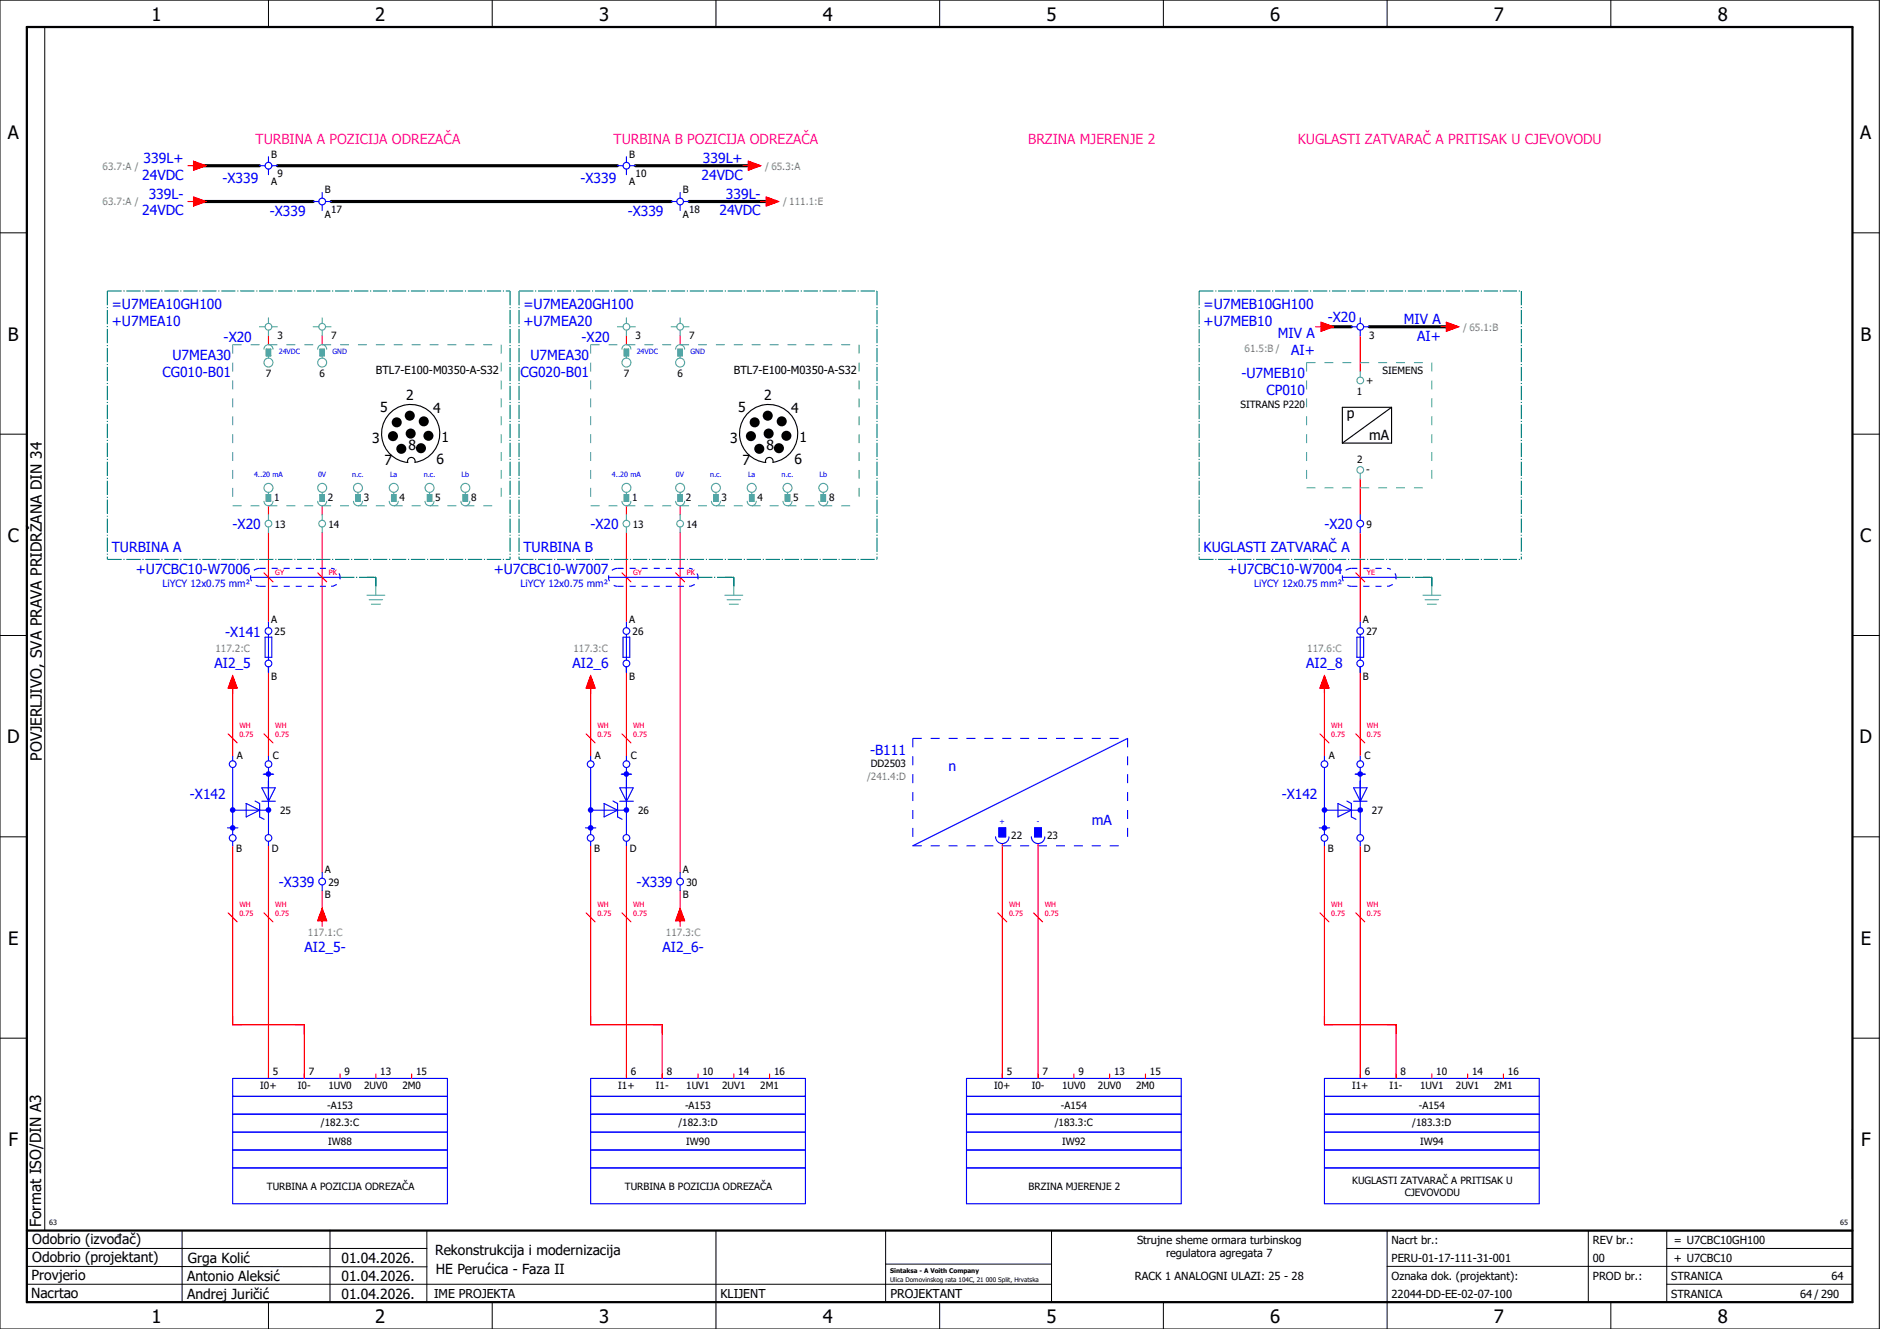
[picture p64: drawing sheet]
<svg xmlns="http://www.w3.org/2000/svg" width="420mm" height="297mm" viewBox="0 0 420 297" stroke-linecap="round" stroke-linejoin="round" font-family="sans-serif">
<defs><g id="words">
<g font-size="4.1">
<text x="33.9" y="4.7">1</text>
<text x="83.9" y="4.7">2</text>
<text x="133.9" y="4.7">3</text>
<text x="183.9" y="4.7">4</text>
<text x="233.9" y="4.7">5</text>
<text x="283.9" y="4.7">6</text>
<text x="333.9" y="4.7">7</text>
<text x="383.9" y="4.7">8</text>
<text x="1.8" y="31.2">A</text>
<text x="415.8" y="31.2">A</text>
<text x="1.8" y="76.2">B</text>
<text x="415.8" y="76.2">B</text>
<text x="1.8" y="121.2">C</text>
<text x="415.8" y="121.2">C</text>
<text x="1.6" y="166.2">D</text>
<text x="415.6" y="166.2">D</text>
<text x="1.8" y="211.2">E</text>
<text x="415.8" y="211.2">E</text>
<text x="1.9" y="256.2">F</text>
<text x="415.9" y="256.2">F</text>
<text x="33.9" y="295.7">1</text>
<text x="83.9" y="295.7">2</text>
<text x="133.9" y="295.7">3</text>
<text x="183.9" y="295.7">4</text>
<text x="233.9" y="295.7">5</text>
<text x="283.9" y="295.7">6</text>
<text x="333.9" y="295.7">7</text>
<text x="383.9" y="295.7">8</text>
</g>
<g font-size="3.4">
<text x="9.4" y="170" transform="rotate(-90 9.4 170)">POVJERLJIVO, SVA PRAVA PRIDRŽANA DIN 34</text>
<text x="9.2" y="274.3" transform="rotate(-90 9.2 274.3)">Format ISO/DIN A3</text>
</g>
<g font-size="3.1" fill="#f0f">
<text x="57.1" y="32.1">TURBINA A POZICIJA ODREZAČA</text>
<text x="137.1" y="32.1">TURBINA B POZICIJA ODREZAČA</text>
<text x="229.8" y="32.1">BRZINA MJERENJE 2</text>
<text x="290" y="32.1">KUGLASTI ZATVARAČ A PRITISAK U CJEVOVODU</text>
</g>
<g font-size="3.1" fill="#00f">
<text x="31.8" y="40.1">24VDC</text>
<text x="32.1" y="36.4">339L+</text>
<text x="49.7" y="40.8">-X339</text>
<text x="129.7" y="40.8">-X339</text>
<text x="156.8" y="40.1">24VDC</text>
<text x="157.1" y="36.4">339L+</text>
<text x="33.2" y="44.4">339L-</text>
<text x="162.2" y="44.4">339L-</text>
<text x="31.8" y="48.1">24VDC</text>
<text x="60.3" y="48.3">-X339</text>
<text x="140.3" y="48.3">-X339</text>
<text x="160.8" y="48.1">24VDC</text>
<text x="25" y="69.1">=U7MEA10GH100</text>
<text x="117" y="69.1">=U7MEA20GH100</text>
<text x="269" y="69.1">=U7MEB10GH100</text>
<text x="296.7" y="71.9">-X20</text>
<text x="25" y="72.9">+U7MEA10</text>
<text x="50" y="76.3">-X20</text>
<text x="117" y="72.9">+U7MEA20</text>
<text x="130" y="76.3">-X20</text>
<text x="269" y="72.9">+U7MEB10</text>
<text x="285.6" y="75.6">MIV A</text>
<text x="313.8" y="72.4">MIV A</text>
<text x="316.7" y="76.1">AI+</text>
<text x="38.6" y="80.5">U7MEA30</text>
<text x="118.6" y="80.5">U7MEA30</text>
<text x="288.6" y="79.3">AI+</text>
<text x="36.3" y="84.2">CG010-B01</text>
<text x="116.3" y="84.2">CG020-B01</text>
<text x="277.5" y="84.5">-U7MEB10</text>
<text x="283" y="88.2">CP010</text>
<text x="52" y="118.3">-X20</text>
<text x="132" y="118.3">-X20</text>
<text x="296" y="118.3">-X20</text>
<text x="25" y="123.4">TURBINA A</text>
<text x="117" y="123.4">TURBINA B</text>
<text x="269" y="123.4">KUGLASTI ZATVARAČ A</text>
<text x="30.3" y="128.4">+U7CBC10-W7006</text>
<text x="110.3" y="128.4">+U7CBC10-W7007</text>
<text x="274.3" y="128.4">+U7CBC10-W7004</text>
<text x="50.3" y="142.3">-X141</text>
<text x="47.9" y="149.4">AI2_5</text>
<text x="127.9" y="149.4">AI2_6</text>
<text x="291.9" y="149.4">AI2_8</text>
<text x="194.5" y="168.6">-B111</text>
<text x="212" y="172.4">n</text>
<text x="42.4" y="178.6">-X142</text>
<text x="286.4" y="178.6">-X142</text>
<text x="244" y="184.4">mA</text>
<text x="62.3" y="198.3">-X339</text>
<text x="142.3" y="198.3">-X339</text>
<text x="68.1" y="212.7">AI2_5-</text>
<text x="148.1" y="212.7">AI2_6-</text>
</g>
<g font-size="3.1">
<text x="90.8" y="89.4">2</text>
<text x="170.8" y="89.4">2</text>
<text x="85" y="92.2">5</text>
<text x="96.8" y="92.2">4</text>
<text x="165" y="92.2">5</text>
<text x="176.8" y="92.2">4</text>
<text x="301" y="93.4">p</text>
<text x="83.2" y="99">3</text>
<text x="91.3" y="100.5">8</text>
<text x="98.7" y="98.7">1</text>
<text x="163.2" y="99">3</text>
<text x="171.3" y="100.5">8</text>
<text x="178.7" y="98.7">1</text>
<text x="306" y="98.4">mA</text>
<text x="86" y="103.9">7</text>
<text x="97.6" y="103.6">6</text>
<text x="166" y="103.9">7</text>
<text x="177.6" y="103.6">6</text>
<text x="7.2" y="278.1">Odobrio (izvođač)</text>
<text x="97.2" y="280.5">Rekonstrukcija i modernizacija</text>
<text x="7.1" y="286.1">Provjerio</text>
<text x="7.2" y="282.1">Odobrio (projektant)</text>
<text x="41.8" y="286.2">Antonio Aleksić</text>
<text x="42" y="282.3">Grga Kolić</text>
<text x="76.3" y="282.3">01.04.2026.</text>
<text x="76.3" y="286.3">01.04.2026.</text>
<text x="97.4" y="284.8">HE Perućica - Faza II</text>
<text x="6.9" y="290">Nacrtao</text>
<text x="41.8" y="290.3">Andrej Juričić</text>
<text x="76.3" y="290.3">01.04.2026.</text>
</g>
<g font-size="2.7">
<text x="97" y="290.1">IME PROJEKTA</text>
<text x="161" y="290.1">KLIJENT</text>
<text x="199" y="290.1">PROJEKTANT</text>
</g>
<g font-size="2.5">
<text x="84" y="83.5">BTL7-E100-M0350-A-S32</text>
<text x="164" y="83.5">BTL7-E100-M0350-A-S32</text>
<text x="254.1" y="278">Strujne sheme ormara turbinskog</text>
<text x="260.6" y="281">regulatora agregata 7</text>
<text x="311" y="278">Nacrt br.:</text>
<text x="356" y="278">REV br.:</text>
<text x="374.1" y="278">= U7CBC10GH100</text>
<text x="253.6" y="286">RACK 1 ANALOGNI ULAZI: 25 - 28</text>
<text x="311" y="286">Oznaka dok. (projektant):</text>
<text x="311" y="282">PERU-01-17-111-31-001</text>
<text x="356" y="286">PROD br.:</text>
<text x="356" y="282">00</text>
<text x="373.5" y="286">STRANICA</text>
<text x="374.1" y="282.1">+ U7CBC10</text>
<text x="409.3" y="286">64</text>
<text x="311" y="290">22044-DD-EE-02-07-100</text>
<text x="373.5" y="290">STRANICA</text>
<text x="402.3" y="290">64 / 290</text>
</g>
<g font-size="2.2">
<text x="60.6" y="35.4">B</text>
<text x="140.6" y="35.4">B</text>
<text x="60.6" y="41.3">A</text>
<text x="62.1" y="39.6">9</text>
<text x="140.6" y="41.3">A</text>
<text x="142.1" y="39.6">10</text>
<text x="72.6" y="43.2">B</text>
<text x="74" y="47.7">17</text>
<text x="152.6" y="43.2">B</text>
<text x="154" y="47.7">18</text>
<text x="72.6" y="48.7">A</text>
<text x="152.6" y="48.7">A</text>
<text x="62" y="75.7">3</text>
<text x="74" y="75.7">7</text>
<text x="142" y="75.7">3</text>
<text x="154" y="75.7">7</text>
<text x="306" y="75.7">3</text>
<text x="309" y="83.6">SIEMENS</text>
<text x="59.4" y="84.3">7</text>
<text x="71.4" y="84.3">6</text>
<text x="139.4" y="84.3">7</text>
<text x="151.4" y="84.3">6</text>
<text x="303.3" y="88.4">1</text>
<text x="305.3" y="85.7">+</text>
<text x="277.2" y="91.1">SITRANS P220</text>
<text x="303.3" y="103.5">2</text>
<text x="305.3" y="105.7">-</text>
<text x="61.3" y="111.9">1</text>
<text x="73.3" y="111.9">2</text>
<text x="81.3" y="111.9">3</text>
<text x="89.3" y="111.9">4</text>
<text x="97.3" y="111.9">5</text>
<text x="105.3" y="111.9">8</text>
<text x="141.3" y="111.9">1</text>
<text x="153.3" y="111.9">2</text>
<text x="161.3" y="111.9">3</text>
<text x="169.3" y="111.9">4</text>
<text x="177.3" y="111.9">5</text>
<text x="185.3" y="111.9">8</text>
<text x="61.4" y="117.9">13</text>
<text x="73.4" y="117.9">14</text>
<text x="141.4" y="117.9">13</text>
<text x="153.4" y="117.9">14</text>
<text x="305.4" y="117.9">9</text>
<text x="60.6" y="139.2">A</text>
<text x="61.4" y="142">25</text>
<text x="140.6" y="139.2">A</text>
<text x="141.4" y="142">26</text>
<text x="304.6" y="139.2">A</text>
<text x="305.4" y="142">27</text>
<text x="60.6" y="151.9">B</text>
<text x="140.6" y="151.9">B</text>
<text x="304.6" y="151.9">B</text>
<text x="53" y="169.7">A</text>
<text x="61" y="169.7">C</text>
<text x="133" y="169.7">A</text>
<text x="141" y="169.7">C</text>
<text x="194.6" y="171.5">DD2503</text>
<text x="297" y="169.7">A</text>
<text x="305" y="169.7">C</text>
<text x="62.6" y="181.9">25</text>
<text x="142.6" y="181.9">26</text>
<text x="306.6" y="181.9">27</text>
<text x="52.8" y="190.5">B</text>
<text x="60.8" y="190.5">D</text>
<text x="132.8" y="190.5">B</text>
<text x="140.8" y="190.5">D</text>
<text x="226" y="187.5">22</text>
<text x="234" y="187.5">23</text>
<text x="296.8" y="190.5">B</text>
<text x="304.8" y="190.5">D</text>
<text x="72.6" y="195.2">A</text>
<text x="73.4" y="197.9">29</text>
<text x="152.6" y="195.2">A</text>
<text x="153.4" y="197.9">30</text>
<text x="72.6" y="200.7">B</text>
<text x="152.6" y="200.7">B</text>
<text x="58.2" y="243.5">I0+</text>
<text x="61" y="240.4">5</text>
<text x="66.6" y="243.5">I0-</text>
<text x="69" y="240.4">7</text>
<text x="73.4" y="243.5">1UV0</text>
<text x="77" y="240.4">9</text>
<text x="81.4" y="243.5">2UV0</text>
<text x="85" y="240.4">13</text>
<text x="89.9" y="243.5">2M0</text>
<text x="93" y="240.4">15</text>
<text x="138.2" y="243.5">I1+</text>
<text x="141" y="240.4">6</text>
<text x="146.6" y="243.5">I1-</text>
<text x="149" y="240.4">8</text>
<text x="153.4" y="243.5">1UV1</text>
<text x="157" y="240.4">10</text>
<text x="161.4" y="243.5">2UV1</text>
<text x="165" y="240.4">14</text>
<text x="169.9" y="243.5">2M1</text>
<text x="173" y="240.4">16</text>
<text x="222.2" y="243.5">I0+</text>
<text x="225" y="240.4">5</text>
<text x="230.6" y="243.5">I0-</text>
<text x="233" y="240.4">7</text>
<text x="237.4" y="243.5">1UV0</text>
<text x="241" y="240.4">9</text>
<text x="245.4" y="243.5">2UV0</text>
<text x="249" y="240.4">13</text>
<text x="253.9" y="243.5">2M0</text>
<text x="257" y="240.4">15</text>
<text x="302.2" y="243.5">I1+</text>
<text x="305" y="240.4">6</text>
<text x="310.6" y="243.5">I1-</text>
<text x="313" y="240.4">8</text>
<text x="317.4" y="243.5">1UV1</text>
<text x="321" y="240.4">10</text>
<text x="325.4" y="243.5">2UV1</text>
<text x="329" y="240.4">14</text>
<text x="333.9" y="243.5">2M1</text>
<text x="337" y="240.4">16</text>
<text x="71.7" y="251.8">/182.3:C</text>
<text x="73.1" y="247.8">-A153</text>
<text x="151.6" y="251.8">/182.3:D</text>
<text x="153.1" y="247.8">-A153</text>
<text x="235.7" y="251.8">/183.3:C</text>
<text x="237.1" y="247.8">-A154</text>
<text x="315.6" y="251.8">/183.3:D</text>
<text x="317.1" y="247.8">-A154</text>
<text x="73.4" y="256">IW88</text>
<text x="153.4" y="256">IW90</text>
<text x="237.4" y="256">IW92</text>
<text x="317.4" y="256">IW94</text>
<text x="59.6" y="265.9">TURBINA A POZICIJA ODREZAČA</text>
<text x="139.7" y="265.9">TURBINA B POZICIJA ODREZAČA</text>
<text x="229.9" y="265.9">BRZINA MJERENJE 2</text>
<text x="302.2" y="264.6">KUGLASTI ZATVARAČ A PRITISAK U</text>
<text x="314" y="267.3">CJEVOVODU</text>
</g>
<g font-size="2.2" fill="#7ca552">
<text x="22.9" y="37.9">63.7:A /</text>
<text x="171" y="37.9">/ 65.3:A</text>
<text x="22.9" y="45.9">63.7:A /</text>
<text x="175" y="45.9">/ 111.1:E</text>
<text x="327" y="73.9">/ 65.1:B</text>
<text x="278.2" y="78.7">61.5:B /</text>
<text x="48.2" y="145.8">117.2:C</text>
<text x="128.2" y="145.8">117.3:C</text>
<text x="292.2" y="145.8">117.6:C</text>
<text x="193.8" y="174.2">/241.4:D</text>
<text x="68.8" y="209.2">117.1:C</text>
<text x="148.8" y="209.2">117.3:C</text>
</g>
<g font-size="2.2" fill="#00f">
<text x="36.3" y="131.3">LiYCY 12x0.75 mm²</text>
<text x="116.3" y="131.3">LiYCY 12x0.75 mm²</text>
<text x="280.3" y="131.3">LiYCY 12x0.75 mm²</text>
</g>
<g font-size="1.6" fill="#00f">
<text x="62.3" y="79.2">24VDC</text>
<text x="74.3" y="79.2">GND</text>
<text x="142.3" y="79.2">24VDC</text>
<text x="154.3" y="79.2">GND</text>
<text x="56.8" y="106.7">4..20 mA</text>
<text x="71.1" y="106.7">0V</text>
<text x="78.7" y="106.7">n.c.</text>
<text x="87.2" y="106.7">La</text>
<text x="94.7" y="106.7">n.c.</text>
<text x="103.2" y="106.7">Lb</text>
<text x="136.8" y="106.7">4..20 mA</text>
<text x="151.1" y="106.7">0V</text>
<text x="158.7" y="106.7">n.c.</text>
<text x="167.2" y="106.7">La</text>
<text x="174.7" y="106.7">n.c.</text>
<text x="183.2" y="106.7">Lb</text>
<text x="223.4" y="184.2">+</text>
<text x="231.7" y="184.2">-</text>
</g>
<g font-size="1.6" fill="#f00">
<text x="61.5" y="128.5">GY</text>
<text x="73.5" y="128.5">PK</text>
<text x="141.5" y="128.5">GY</text>
<text x="153.5" y="128.5">PK</text>
<text x="305.5" y="128.5">YE</text>
<text x="53.5" y="164.7">0.75</text>
<text x="53.5" y="162.8">WH</text>
<text x="61.5" y="164.7">0.75</text>
<text x="61.5" y="162.8">WH</text>
<text x="133.5" y="164.7">0.75</text>
<text x="133.5" y="162.8">WH</text>
<text x="141.5" y="164.7">0.75</text>
<text x="141.5" y="162.8">WH</text>
<text x="297.5" y="164.7">0.75</text>
<text x="297.5" y="162.8">WH</text>
<text x="305.5" y="164.7">0.75</text>
<text x="305.5" y="162.8">WH</text>
<text x="53.5" y="202.8">WH</text>
<text x="61.5" y="202.8">WH</text>
<text x="133.5" y="202.8">WH</text>
<text x="141.5" y="202.8">WH</text>
<text x="225.5" y="202.8">WH</text>
<text x="233.5" y="202.8">WH</text>
<text x="297.5" y="202.8">WH</text>
<text x="305.5" y="202.8">WH</text>
<text x="53.5" y="204.7">0.75</text>
<text x="61.5" y="204.7">0.75</text>
<text x="133.5" y="204.7">0.75</text>
<text x="141.5" y="204.7">0.75</text>
<text x="225.5" y="204.7">0.75</text>
<text x="233.5" y="204.7">0.75</text>
<text x="297.5" y="204.7">0.75</text>
<text x="305.5" y="204.7">0.75</text>
</g>
<g font-size="1.6">
<text x="11" y="273.7">63</text>
<text x="411.2" y="273.7">65</text>
</g>
<g font-size="1.4">
<text x="198.9" y="284.4">Sintaksa - A Voith Company</text>
<text x="198.9" y="286.4">Ulica Domovinskog rata 104C, 21 000 Split, Hrvatska</text>
</g>
</g></defs>
<g fill="none" stroke="#000" stroke-width=".22">
<path d="M0 0h420v297h-420zM10 6v269M60 0v6M110 0v6M160 0v6M210 0v6M260 0v6M310 0v6M360 0v6M0 52h6M414 52h6M0 97h6"/>
<path d="M414 97h6M0 142h6M414 142h6M414 176.3v87.4M0 187h6M414 187h6M0 232h6M414 232h6M6 279h89.4M40.7 275v16M73.7 274.9v16M95.4 275.1v16"/>
<path d="M160 275v22M197.9 275.1v16M310 275v22M355 275v16M372.5 279h41.5M372.5 275v16M414 275h-179v16M6 283l89.4 .1M6 287h229M60 291v6M110 291v6M197.9 282.5h37.1"/>
<path d="M210 291v6M260 291v6M310 283h104M360 291v6M372.5 287h41.5"/>
</g>
<path d="M6 6h408v285h-408zM6 275h408" fill="none" stroke="#000" stroke-width=".5"/>
<g fill="none" stroke="#f00" stroke-width=".25">
<path d="M60 75v2M72 75v2M140 75v2M152 75v2M304 75v8M60 113v2M60 119v20M72 113v2M72 119v76M140 113v2M140 119v20M152 113v2"/>
<path d="M152 119v76M304 107v8M304 119v20M52 154v15M60 149v20M132 154v15M140 149v20M296 154v15M304 149v20M52 189v40h16v12M60 189v52M72 199v7"/>
<path d="M132 189v40h16v12M140 189v52M152 199v7M224 189v52M232 189v52M296 189v40h16v12M304 189v52M76 240v1M84 240v1M92 240v1M156 240v1M164 240v1"/>
<path d="M172 240v1"/>
</g>
<path d="M76 129h8M82 129h2M84 129v2M156 129h8M162 129h2M164 129v2M312 129h8M318 129h2M320 129v2" fill="none" stroke="#00be00" stroke-width=".25" stroke-dasharray="3.2 .4 .3 .4" stroke-linecap="butt"/>
<path d="M44 37h14M62 37h76M142 37h26M44 45h26M74 45h76M154 45h18M296 73h6M306 73h18" fill="none" stroke="#000" stroke-width=".7"/>
<g fill="none" stroke="#00f" stroke-width=".25">
<path d="M252 165l-48 24M52 249h48M52 241h48v28h-48zM52 245h48M52 257h48M52 253h48M132 249h48M132 245h48M132 257h48M132 253h48M132 241h48v28h-48zM52 261h48"/>
<path d="M132 261h48"/>
</g>
<path d="M87.5 92a6.5 6.5 0 0 1 10.2 2.2 6.5 6.5 0 0 1-5 9.1 .85 .85 0 0 0-.8-1.1 .85 .85 0 0 0-.8 1.2 6.5 6.5 0 0 1-5.5-4.5 6.5 6.5 0 0 1 1.9-6.9zM167.5 92a6.5 6.5 0 0 1 10.2 2.2 6.5 6.5 0 0 1-5 9.1 .85 .85 0 0 0-.8-1.1 .85 .85 0 0 0-.8 1.2 6.5 6.5 0 0 1-5.5-4.5 6.5 6.5 0 0 1 1.9-6.9zM311 91v8h-11M311 91h-11v8M311 91l-11 8" fill="none" stroke="#000" stroke-width=".25"/>
<g fill="none" stroke="#52a5a5" stroke-width=".25">
<path d="M59 78a1 1 0 0 1 1-1 1 1 0 0 1 1 1M59.5 78h1v1.5h-1zM60 79.5v.5M71 78a1 1 0 0 1 1-1 1 1 0 0 1 1 1M71.5 78h1v1.5h-1zM72 79.5v.5M139 78a1 1 0 0 1 1-1 1 1 0 0 1 1 1M139.5 78h1v1.5h-1zM140 79.5v.5M151 78a1 1 0 0 1 1-1 1 1 0 0 1 1 1M151.5 78h1v1.5h-1zM152 79.5v.5"/>
<path d="M59 112a1 1 0 0 0 1 1 1 1 0 0 0 1-1M59.5 110.5h1v1.5h-1zM60 110v.5M71 112a1 1 0 0 0 1 1 1 1 0 0 0 1-1M71.5 110.5h1v1.5h-1zM72 110v.5M79 112a1 1 0 0 0 1 1 1 1 0 0 0 1-1M79.5 110.5h1v1.5h-1zM80 110v.5M87 112a1 1 0 0 0 1 1 1 1 0 0 0 1-1M87.5 110.5h1v1.5h-1zM88 110v.5"/>
<path d="M95 112a1 1 0 0 0 1 1 1 1 0 0 0 1-1M95.5 110.5h1v1.5h-1zM96 110v.5M103 112a1 1 0 0 0 1 1 1 1 0 0 0 1-1M103.5 110.5h1v1.5h-1zM104 110v.5M139 112a1 1 0 0 0 1 1 1 1 0 0 0 1-1M139.5 110.5h1v1.5h-1zM140 110v.5M151 112a1 1 0 0 0 1 1 1 1 0 0 0 1-1M151.5 110.5h1v1.5h-1zM152 110v.5"/>
<path d="M159 112a1 1 0 0 0 1 1 1 1 0 0 0 1-1M159.5 110.5h1v1.5h-1zM160 110v.5M167 112a1 1 0 0 0 1 1 1 1 0 0 0 1-1M167.5 110.5h1v1.5h-1zM168 110v.5M175 112a1 1 0 0 0 1 1 1 1 0 0 0 1-1M175.5 110.5h1v1.5h-1zM176 110v.5M183 112a1 1 0 0 0 1 1 1 1 0 0 0 1-1M183.5 110.5h1v1.5h-1zM184 110v.5"/>
<path d="M304 105.8v1.2"/>
<circle cx="60" cy="81" r="1"/>
<circle cx="72" cy="81" r="1"/>
<circle cx="140" cy="81" r="1"/>
<circle cx="152" cy="81" r="1"/>
<circle cx="60" cy="109" r="1"/>
<circle cx="72" cy="109" r="1"/>
<circle cx="80" cy="109" r="1"/>
<circle cx="88" cy="109" r="1"/>
<circle cx="96" cy="109" r="1"/>
<circle cx="104" cy="109" r="1"/>
<circle cx="140" cy="109" r="1"/>
<circle cx="152" cy="109" r="1"/>
<circle cx="160" cy="109" r="1"/>
<circle cx="168" cy="109" r="1"/>
<circle cx="176" cy="109" r="1"/>
<circle cx="184" cy="109" r="1"/>
<circle cx="304" cy="105" r=".75"/>
</g>
<g fill="#000">
<circle cx="87.8" cy="97.5" r="1.13"/>
<circle cx="88.7" cy="94.4" r="1.13"/>
<circle cx="91.6" cy="92.9" r="1.13"/>
<circle cx="91.8" cy="96.9" r="1.13"/>
<circle cx="94.7" cy="94.2" r="1.13"/>
<circle cx="95.8" cy="97.4" r="1.13"/>
<circle cx="167.8" cy="97.5" r="1.13"/>
<circle cx="168.7" cy="94.4" r="1.13"/>
<circle cx="171.6" cy="92.9" r="1.13"/>
<circle cx="171.8" cy="96.9" r="1.13"/>
<circle cx="174.7" cy="94.2" r="1.13"/>
<circle cx="175.8" cy="97.4" r="1.13"/>
<circle cx="89.7" cy="100.3" r="1.13"/>
<circle cx="94.1" cy="100.2" r="1.13"/>
<circle cx="169.7" cy="100.3" r="1.13"/>
<circle cx="174.1" cy="100.2" r="1.13"/>
</g>
<path d="M52 77h60M52 77v36M112 77v36M132 77h60M132 77v36M192 77v36M52 113h60M132 113h60" fill="none" stroke="#52a5a5" stroke-width=".25" stroke-dasharray="2 2" stroke-linecap="butt"/>
<g fill="#52a5a5" stroke="#52a5a5" stroke-width=".22">
<path d="M59.5 110.5h1v1.5h-1z"/>
<path d="M71.5 110.5h1v1.5h-1z"/>
<path d="M79.5 110.5h1v1.5h-1z"/>
<path d="M87.5 110.5h1v1.5h-1z"/>
<path d="M95.5 110.5h1v1.5h-1z"/>
<path d="M71.5 78h1v1.5h-1z"/>
<path d="M59.5 78h1v1.5h-1z"/>
<path d="M103.5 110.5h1v1.5h-1z"/>
<path d="M139.5 110.5h1v1.5h-1z"/>
<path d="M151.5 110.5h1v1.5h-1z"/>
<path d="M159.5 110.5h1v1.5h-1z"/>
<path d="M167.5 110.5h1v1.5h-1z"/>
<path d="M175.5 110.5h1v1.5h-1z"/>
<path d="M151.5 78h1v1.5h-1z"/>
<path d="M139.5 78h1v1.5h-1z"/>
<path d="M183.5 110.5h1v1.5h-1z"/>
</g>
<circle cx="52" cy="185" r=".62" fill="#00f"/>
<g fill="none" stroke="#00f" stroke-width=".25">
<path d="M58.5 179.1h3M60 174.5v12"/>
<circle cx="52" cy="187.3" r=".75"/>
</g>
<circle cx="60" cy="181" r=".63" fill="#00f"/>
<path d="M55 179.6l3 1.5-3 1.5zM58 179.6v3M58.5 176.1h3l-1.5 3zM52 181.1h8" fill="none" stroke="#00f" stroke-width=".25"/>
<circle cx="52" cy="181" r=".63" fill="#00f"/>
<path d="M52 171.5v15" fill="none" stroke="#00f" stroke-width=".25"/>
<circle cx="60" cy="173" r=".63" fill="#00f"/>
<g fill="none" stroke="#00f" stroke-width=".25">
<path d="M52 169v1M57 179l1 .6M58.8 173h2.4M59 173h2M60 169v1M60 171.5v7M50.8 185h2.4M52 188v1M58 182.6l1 .5M60 188v1"/>
<circle cx="52" cy="170.8" r=".75"/>
<circle cx="60" cy="170.8" r=".75"/>
<circle cx="60" cy="187.3" r=".75"/>
</g>
<circle cx="132" cy="185" r=".63" fill="#00f"/>
<g fill="none" stroke="#00f" stroke-width=".25">
<path d="M138.5 179.1h3M140 174.5v12"/>
<circle cx="132" cy="187.3" r=".75"/>
</g>
<circle cx="140" cy="181" r=".63" fill="#00f"/>
<path d="M135 179.6l3 1.5-3 1.5zM138 179.6v3M138.5 176.1h3l-1.5 3zM132 181.1h8" fill="none" stroke="#00f" stroke-width=".25"/>
<circle cx="132" cy="181" r=".63" fill="#00f"/>
<path d="M132 171.5v15" fill="none" stroke="#00f" stroke-width=".25"/>
<circle cx="140" cy="173" r=".63" fill="#00f"/>
<g fill="none" stroke="#00f" stroke-width=".25">
<path d="M60 139v1.3M140 139v1.3M59.3 142.4h1.5v4.5h-1.5zM60 141.8v5.7M60 149v1.3M139.2 142.4h1.5v4.5h-1.5zM140 141.8v5.7M140 149v1.3M132 169v1M137 179l1 .6M138.8 173h2.4M139 173h2"/>
<path d="M140 169v1M140 171.5v7M130.8 185h2.4M132 188v1M138 182.6l1 .5M140 188v1M216 249h48M216 241h48v28h-48zM216 245h48M216 257h48M216 253h48M296 249h48"/>
<path d="M296 245h48M296 257h48M296 253h48M296 241h48v28h-48zM216 261h48M296 261h48"/>
<circle cx="60" cy="148.3" r=".75"/>
<circle cx="60" cy="141" r=".75"/>
<circle cx="140" cy="148.3" r=".75"/>
<circle cx="140" cy="141" r=".75"/>
<circle cx="132" cy="170.8" r=".75"/>
<circle cx="140" cy="170.8" r=".75"/>
<circle cx="140" cy="187.3" r=".75"/>
</g>
<g fill="none" stroke="#f00" stroke-width=".25">
<path d="M51 164l2 2M59 164l2 2M131 164l2 2M139 164l2 2M51 204l2 2M59 204l2 2M131 204l2 2M139 204l2 2M224 240v1M232 240v1M240 240v1M248 240v1"/>
<path d="M256 240v1M304 240v1M312 240v1M320 240v1M328 240v1M336 240v1"/>
</g>
<circle cx="296" cy="185" r=".63" fill="#00f"/>
<g fill="none" stroke="#00f" stroke-width=".25">
<path d="M302.5 179.1h3M304 174.5v12"/>
<circle cx="296" cy="187.3" r=".75"/>
</g>
<circle cx="304" cy="181" r=".63" fill="#00f"/>
<path d="M299 179.6l3 1.5-3 1.5zM302 179.6v3M302.5 176.1h3l-1.5 3zM296 181.1h8" fill="none" stroke="#00f" stroke-width=".25"/>
<circle cx="296" cy="181" r=".63" fill="#00f"/>
<path d="M296 171.5v15" fill="none" stroke="#00f" stroke-width=".25"/>
<circle cx="304" cy="173" r=".63" fill="#00f"/>
<g fill="none" stroke="#00f" stroke-width=".25">
<path d="M58 37h1.3M60 35v1.3M60 37.8v1.2M60.8 37h1.2M138 37h1.2M140 35v1.3M140 37.8v1.2M140.7 37h1.3M70 45h1.3M72 43v1.3M72 45.8v1.2M72.7 45h1.3"/>
<path d="M150 45h1.2M152 43v1.3M152 45.8v1.2M152.7 45h1.3M302 73h1.2M304 71v1.3M304 73.8v1.2M304.7 73h1.3M304 115v1.3M304 117.8v1.2M56 129h20M136 129h20"/>
<path d="M300 129h12M304 139v1.3M303.2 142.4h1.5v4.5h-1.5zM304 141.8v5.7M304 149v1.3M296 169v1M301 179l1 .6M302.8 173h2.4M303 173h2M304 169v1M304 171.5v7M72 195v1.3"/>
<path d="M72 197.8v1.2M152 195v1.3M152 197.8v1.2M222.5 187a1.5 1.5 0 0 0 1.5 1.5 1.5 1.5 0 0 0 1.5-1.5M223.3 185h1.5v2h-1.5zM230.5 187a1.5 1.5 0 0 0 1.5 1.5 1.5 1.5 0 0 0 1.5-1.5M231.3 185h1.5v2h-1.5zM294.8 185h2.4M296 188v1M302 182.6l1 .5M304 188v1"/>
<circle cx="60" cy="37" r=".75"/>
<circle cx="140" cy="37" r=".75"/>
<circle cx="72" cy="45" r=".75"/>
<circle cx="152" cy="45" r=".75"/>
<circle cx="304" cy="73" r=".75"/>
<circle cx="304" cy="117" r=".75"/>
<circle cx="304" cy="148.3" r=".75"/>
<circle cx="304" cy="141" r=".75"/>
<circle cx="296" cy="170.8" r=".75"/>
<circle cx="304" cy="170.8" r=".75"/>
<circle cx="72" cy="197" r=".75"/>
<circle cx="152" cy="197" r=".75"/>
<circle cx="304" cy="187.3" r=".75"/>
</g>
<g fill="none" stroke="#f00" stroke-width=".25">
<path d="M42 37h1.2M43.2 36l2.8 1-2.8 1zM166 37h1.3M167.3 36l2.7 1-2.7 1zM42 45h1.2M43.2 44l2.8 1-2.8 1zM170 45h1.2M171.2 44l2.8 1-2.8 1zM294 73h1.2M295.2 72l2.8 1-2.8 1zM322 73h1.2M323.2 72l2.8 1-2.8 1z"/>
<path d="M59 128l2 2M71 128l2 2M139 128l2 2M151 128l2 2M303 128l2 2M52 151l1 2.8h-2zM52 153.8v1.2M132 151l1 2.8h-2zM132 153.8v1.2M296 151l1 2.8h-2zM296 153.8v1.2M295 164l2 2"/>
<path d="M303 164l2 2M224 188.5v.5M232 188.5v.5M72 203l1 2.8h-2zM72 205.8v1.2M152 203l1 2.8h-2zM152 205.8v1.2M223 204l2 2M231 204l2 2M295 204l2 2M303 204l2 2"/>
</g>
<g fill="#00f" stroke="#00f" stroke-width=".22">
<path d="M223.3 185h1.5v2h-1.5z"/>
<path d="M231.3 185h1.5v2h-1.5z"/>
</g>
<path d="M204 165h48M204 165v24M252 165v24M204 189h48" fill="none" stroke="#00f" stroke-width=".25" stroke-dasharray="2 2" stroke-linecap="butt"/>
<path d="M24 65h90M24 65v60M114 65v60M116 65h80M116 65v60M196 65v60M268 65h72M268 65v60M340 65v60M24 125h90M116 125h80M268 125h72" fill="none" stroke="#007f7f" stroke-width=".25" stroke-dasharray="3.2 .4 .3 .4" stroke-linecap="butt"/>
<g fill="none" stroke="#52a5a5" stroke-width=".25">
<path d="M58 73h1.3M60 71v1.3M60 73.8v1.2M60.8 73h1.2M70 73h1.3M72 71v1.3M72 73.8v1.2M72.7 73h1.3M138 73h1.2M140 71v1.3M140 73.8v1.2M140.7 73h1.3"/>
<path d="M150 73h1.2M152 71v1.3M152 73.8v1.2M152.7 73h1.3M304 83v1.3M60 115v1.3M60 117.8v1.2M72 115v1.3M72 117.8v1.2M140 115v1.3M140 117.8v1.2M152 115v1.3"/>
<path d="M152 117.8v1.2M82 133h4M82.5 134h3M83 135h2M84 131v2M162 133h4M162.5 134h3M163 135h2M164 131v2M318 133h4M318.5 134h3M319 135h2"/>
<path d="M320 131v2"/>
<circle cx="60" cy="73" r=".75"/>
<circle cx="72" cy="73" r=".75"/>
<circle cx="140" cy="73" r=".75"/>
<circle cx="152" cy="73" r=".75"/>
<circle cx="304" cy="85" r=".75"/>
<circle cx="60" cy="117" r=".75"/>
<circle cx="72" cy="117" r=".75"/>
<circle cx="140" cy="117" r=".75"/>
<circle cx="152" cy="117" r=".75"/>
</g>
<path d="M58 131h16M58 127h16M58 127a2 2 0 0 0-2 2 2 2 0 0 0 2 2M74 131a2 2 0 0 0 2-2 2 2 0 0 0-2-2M138 131h16M138 127h16M138 127a2 2 0 0 0-2 2 2 2 0 0 0 2 2M154 131a2 2 0 0 0 2-2 2 2 0 0 0-2-2M302 131h8M302 127h8M302 127a2 2 0 0 0-2 2 2 2 0 0 0 2 2M310 131a2 2 0 0 0 2-2 2 2 0 0 0-2-2" fill="none" stroke="#00f" stroke-width=".25" stroke-dasharray="1.4 1.4" stroke-linecap="butt"/>
<path d="M292 81h28M292 81v28M320 81v28M292 109h28" fill="none" stroke="#52a5a5" stroke-width=".25" stroke-dasharray="2 2" stroke-linecap="butt"/>
<g fill="#f00" stroke="#f00" stroke-width=".22">
<path d="M52 151l1 2.8h-2z"/>
<path d="M132 151l1 2.8h-2z"/>
<path d="M296 151l1 2.8h-2z"/>
<path d="M43.2 36l2.8 1-2.8 1z"/>
<path d="M167.3 36l2.7 1-2.7 1z"/>
<path d="M171.2 44l2.8 1-2.8 1z"/>
<path d="M43.2 44l2.8 1-2.8 1z"/>
<path d="M152 203l1 2.8h-2z"/>
<path d="M72 203l1 2.8h-2z"/>
<path d="M295.2 72l2.8 1-2.8 1z"/>
<path d="M323.2 72l2.8 1-2.8 1z"/>
</g>
<use href="#words"/>
</svg>
